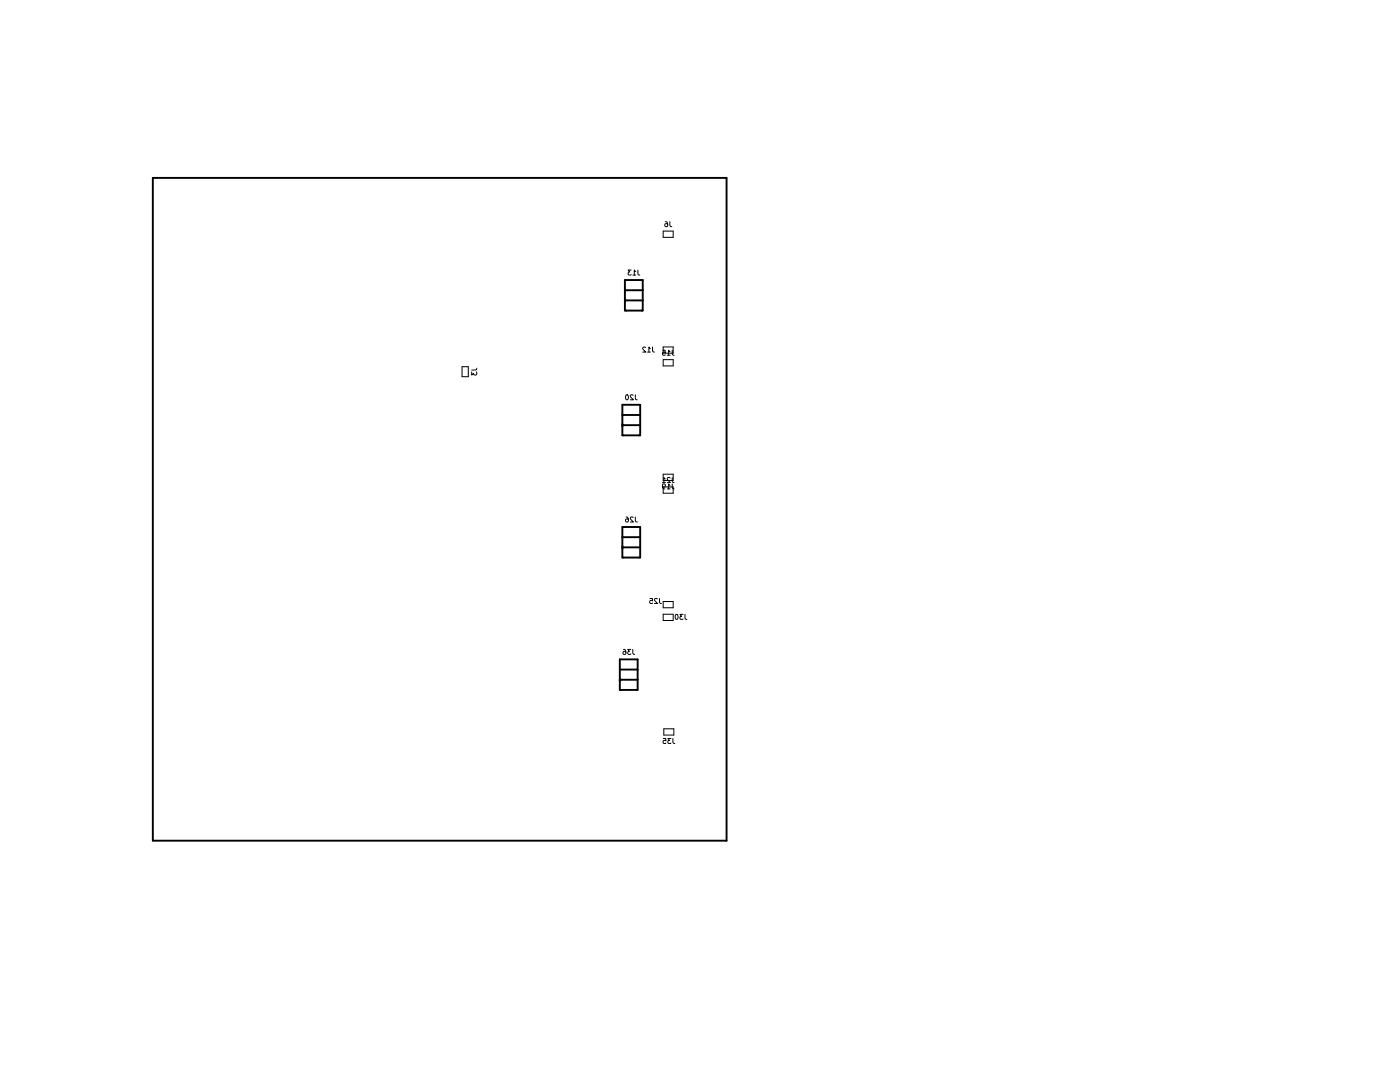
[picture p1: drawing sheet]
<svg xmlns="http://www.w3.org/2000/svg" width="279mm" height="216mm" viewBox="0 0 279 216" stroke-linecap="round" stroke-linejoin="round" font-family="sans-serif">
<g fill="none" stroke="#000" stroke-width=".38">
<path d="M30.5 35.5h114.5v132.2h-114.5zM124.7 55.9h3.6v6.1h-3.6zM124.7 57.9h3.6M124.7 59.9h3.6M124.2 80.8h3.6v6.1h-3.6zM124.2 82.8h3.6M124.2 84.8h3.6M124.2 105.2h3.6v6.1h-3.6zM124.2 107.2h3.6M124.2 109.2h3.6M123.7 131.6h3.6v6.1h-3.6zM123.7 133.6h3.6"/>
<path d="M123.7 135.6h3.6"/>
</g>
<g fill="none" stroke="#000" stroke-width=".2">
<path d="M126 53.9h-.7l.4 .4-.3 .1v.4h.6M126.3 54.9h.6M126.9 54.2l-.3-.3v1M127.3 53.9v.8l.4 .2M132.4 46.1h1.9v1.3h-1.9zM132.8 44.2l.4 .3 .1 .5-.2 .2-.4-.1 .1-.4 .3-.1 .2 .2M133.7 44.2v.9l.4 .1M92.2 73.2h1.3v2h-1.3zM94.1 74.2v.6l.4-.3 .1 .3h.5v-.6M95.1 73.5l-.1 .3h-.9M125 78.8h.1a.49 .49 0 0 1 .3 .5 .49 .49 0 0 1-.4 .4l-.2-.3zM126.4 78.9l-.4-.1-.2 .3 .6 .7h-.6"/>
<path d="M126.8 78.8v.8l.4 .2M128.8 69.3h-.3l-.2 .2 .6 .8h-.6M129.2 70.3h.6M129.8 69.5l-.3-.2v1M130.2 69.3l.1 .8 .3 .2M132.3 69.9h.4l.1 .5-.5-.1v.5h.5M132.4 69.2h1.9v1.3h-1.9zM132.4 71.8h1.9v1.2h-1.9zM133.2 70.9h.5M133.7 70.2l-.3-.3v1M134.2 69.9v.8l.3 .2M132.2 97l.2 .2 .3-.1v-.4l-.3-.1-.2 .2 .1 .5 .4 .3"/>
<path d="M132.2 96.3h.6M132.4 94.6h1.9v1.3h-1.9zM132.4 97.2h1.9v1.2h-1.9zM132.8 95.6l-.3-.3v1M133.2 97.6h.5M133.7 96.8l-.3-.2v1M133.7 95.4l-.3-.1-.2 .3 .6 .7h-.6M134.2 96.6v.8l.3 .2M134.2 95.3v.8l.3 .2M124.9 103.2l.5 .2v.6l-.2 .2-.3-.1v-.5l.3-.1 .2 .2M126.4 103.3l-.4-.1-.2 .2 .6 .8h-.6M126.8 103.2v.8l.4 .2"/>
<path d="M129.7 119.4h.5v.5l-.4-.1-.1 .5h.5M131.2 119.5l-.4-.1-.2 .3 .6 .7h-.6M131.6 119.4l.1 .9 .3 .1M124.4 129.6l.5 .2v.6l-.2 .2-.3-.1v-.5h.3l.2 .2M125.9 129.6h-.6l.3 .4-.3 .1v.4h.6M126.3 129.6v.8l.4 .2M132.4 120h1.9v1.3h-1.9zM132.4 122.6h1.9v1.2h-1.9zM134.9 122.6h.1a.49 .49 0 0 1 .3 .5 .49 .49 0 0 1-.4 .4l-.2-.3zM136.3 122.6h-.6l.3 .4-.3 .1v.4h.6M136.7 122.6v.9l.4 .1M132.4 147.4h.5v.4h-.5v.5h.5"/>
<path d="M132.5 145.4h2v1.3h-2zM133.9 147.4h-.6l.3 .3-.3 .1v.5h.6M134.3 147.4v.8l.4 .2"/>
</g>
</svg>
